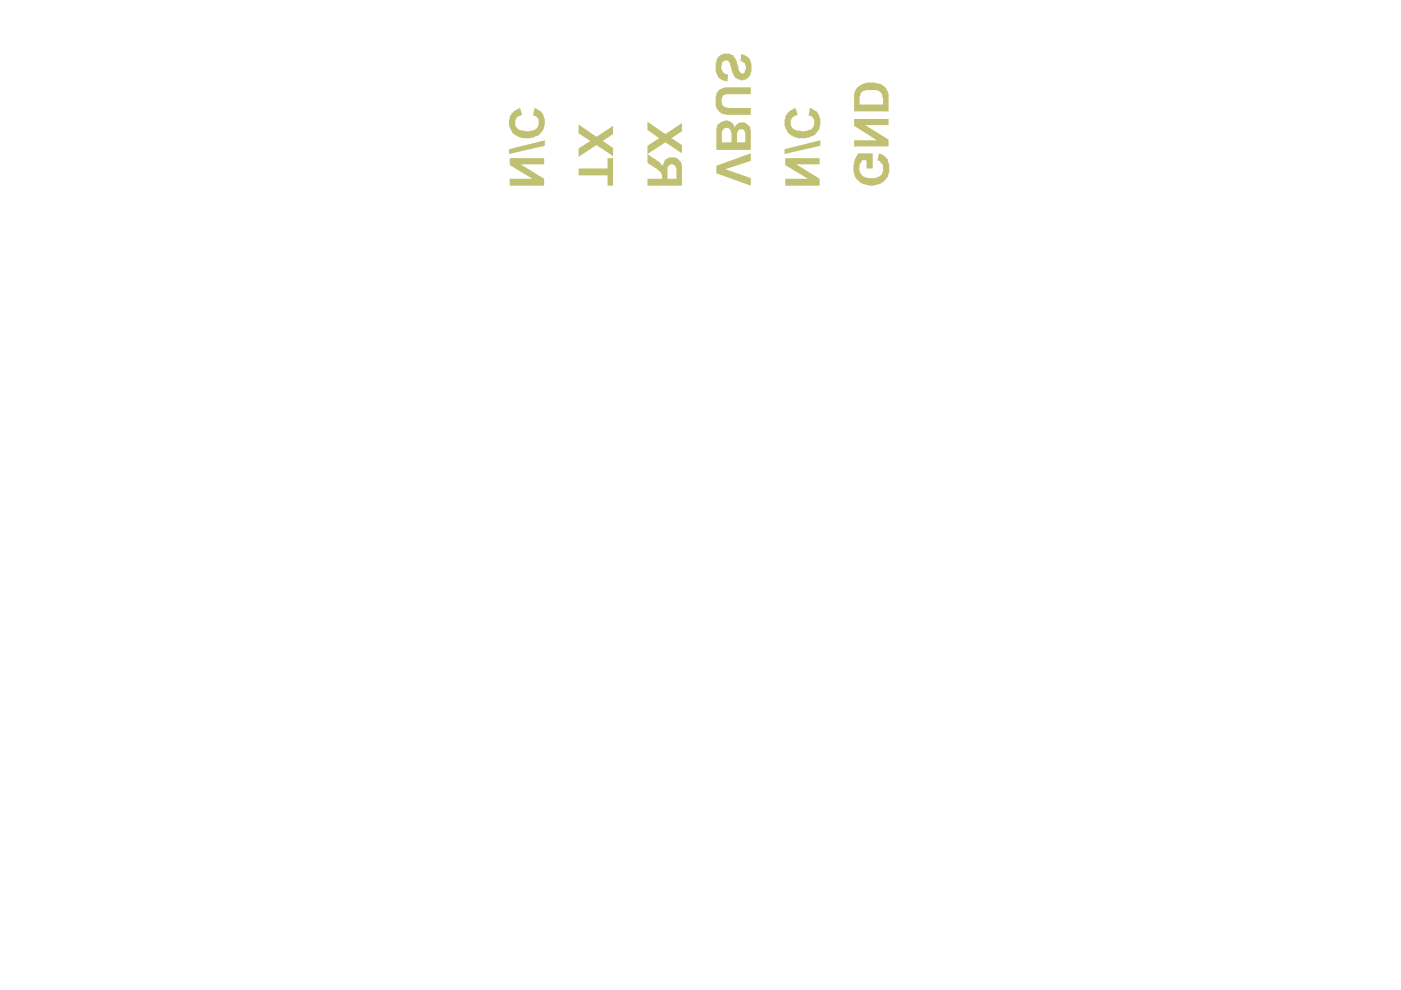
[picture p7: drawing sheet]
<svg xmlns="http://www.w3.org/2000/svg" width="297mm" height="210mm" viewBox="0 0 297 210" stroke-linecap="round" stroke-linejoin="round" font-family="sans-serif">
<g fill="#c0c073">
<path d="M108.1 33.5h7.3v1.3h-5l5 3.1v1.5h-7.3v-1.5h4.8l-4.8-2.9z"/>
<path d="M107.9 31.6l7.6-1.9v1.2l-7.6 1.8z"/>
<path d="M108.4 24.2a2.84 2.84 0 0 1 1.7-1.2l.2-.1 .4 1.4a1.69 1.69 0 0 0-1.4 1.9 1.69 1.69 0 0 0 1.8 1.5l.3 .1 1.3-.1a1.71 1.71 0 0 0 1.5-1.4 1.71 1.71 0 0 0-.9-1.8h-.3l.3-1.6a2.6 2.6 0 0 1 2.1 2.2 3.1 3.1 0 0 1-2.7 4.1l-.5 .1a4.2 4.2 0 0 1-3.7-1.3v-.2a3.4 3.4 0 0 1-.3-3.3z"/>
<path d="M166.5 33.5h7.3v1.3h-5l5 3.1v1.5h-7.3v-1.5h4.8l-4.8-2.9z"/>
<path d="M166.3 31.6l7.6-1.9v1.2l-7.6 1.8z"/>
<path d="M166.8 24.2a2.84 2.84 0 0 1 1.7-1.2l.2-.1 .4 1.4a1.69 1.69 0 0 0-1.4 1.9 1.69 1.69 0 0 0 1.9 1.5l.2 .1 1.4-.1a1.71 1.71 0 0 0 1.4-1.4 1.71 1.71 0 0 0-.9-1.8h-.2l.2-1.6a2.6 2.6 0 0 1 2.1 2.2 3.1 3.1 0 0 1-2.6 4.1l-.6 .1a4.2 4.2 0 0 1-3.7-1.3v-.2a3.4 3.4 0 0 1-.3-3.3z"/>
<path d="M122.7 35.7h6.1v-2.2h1.2v5.9h-1.2v-2.2h-6.1z"/>
<path d="M122.7 26.4l3.8 2.6 3.5-2.3v1.7l-2.2 1.5 2.2 1.4v1.8l-3.5-2.3-3.8 2.4v-1.7l2.5-1.6-2.5-1.6z"/>
<path d="M137.3 25.8l3.8 2.6 3.5-2.3v1.7l-2.2 1.5 2.2 1.5v1.7l-3.5-2.3-3.8 2.5v-1.8l2.5-1.6-2.5-1.7z"/>
<path d="M151.9 35.1l7.3-2.6v1.6l-5.4 1.8 5.4 1.9v1.6l-7.3-2.7z"/>
<path d="M152.2 19.4a1.81 1.81 0 0 1 1.3-.7l.1-.2h5.6v1.5h-4.1a1.7 1.7 0 0 0-2.1 .7v.4l-.1 .2 .1 .4a1.02 1.02 0 0 0 1.2 1v.2h5v1.4h-5.3v-.1a.96 .96 0 0 1-1-.3 2.47 2.47 0 0 1-1.2-2.6l.2-1.5z"/>
<path d="M152 12.4a2.55 2.55 0 0 1 3.5-.6l.3 .6h.2l.6 1.7v.6l.2 .6h.2a.45 .45 0 0 0 .5 .3 .45 .45 0 0 0 .4-.4l.1-.3a1.32 1.32 0 0 0-1-1.9l.1-1.5a2.33 2.33 0 0 1 1.9 1.3l.2 .2a4.6 4.6 0 0 1-.3 3.2 2.06 2.06 0 0 1-2.5 .6l-.4-.2a4.9 4.9 0 0 1-1.1-2.6l-.1-.2v-.4l-.3-.3a.52 .52 0 0 0-.9-.1 .61 .61 0 0 0-.6 .8 1.13 1.13 0 0 0 .2 1.4 1.14 1.14 0 0 0 1 .5l.2 .2-.2 1.4-.1-.1a2.51 2.51 0 0 1-2.4-2.6v-1.3h.2z"/>
<path d="M181.8 32.7l.2-.2h3v3.2h-1.3v-1.7h-.9a2.69 2.69 0 0 0-.5 2.3 2.07 2.07 0 0 0 2.3 1.5 2.35 2.35 0 0 0 2.5-1.1 2.32 2.32 0 0 0-.6-2.6l-.4-.1 .2-1.5 .5 .2a2.86 2.86 0 0 1 1.7 2.6 3 3 0 0 1-1.1 3l-.3 .5-.5 .1a4.4 4.4 0 0 1-3.5 .2l-.1-.2a2.36 2.36 0 0 1-1.5-1.1h-.1a5.4 5.4 0 0 1 .4-5.1z"/>
<path d="M181.1 25.2h7.3v1.3h-5l5 3.1v1.5h-7.3v-1.4h4.8l-4.8-3z"/>
<path d="M137.3 32.7v1.9l1.9 1.1 .9 .9a1.21 1.21 0 0 1 .2 1.3h-3v1.5h7.3v-3.2a2.23 2.23 0 0 0-.8-2.4 2.23 2.23 0 0 0-2.6-.1l-.4 .6-.3 1-.6-.9zM141.5 35.4h.2a.82 .82 0 0 1 .8-.6 .82 .82 0 0 1 .8 .8l.1 .1v2.2h-1.9z"/>
<path d="M152.2 26.4l-.3 .9v4.5h7.3v-3.5a2.06 2.06 0 0 0-.9-2.1 1.56 1.56 0 0 0-2.5 .8h-.1a1.8 1.8 0 0 0-2.7-1.2zM156.6 27.6l.2-.2a.96 .96 0 0 1 1.1 .3l.1 .4v2.1h-1.7v-2.1zM153.2 27.6l.1-.2a.91 .91 0 0 1 1.1-.3 .91 .91 0 0 1 .5 1h.2v2.1h-2.1v-2.4h.2z"/>
<path d="M181.5 18.8l-.4 1v3.8h7.3v-2.6a2.8 2.8 0 0 0-2.8-3.4 3.8 3.8 0 0 0-3.6 .8zM182.5 19.7l.3-.3a6.5 6.5 0 0 1 3.4-.2l.1 .2a1.35 1.35 0 0 1 .8 1.3h.1v1.5h-4.9v-1.8z"/>
</g>
</svg>
